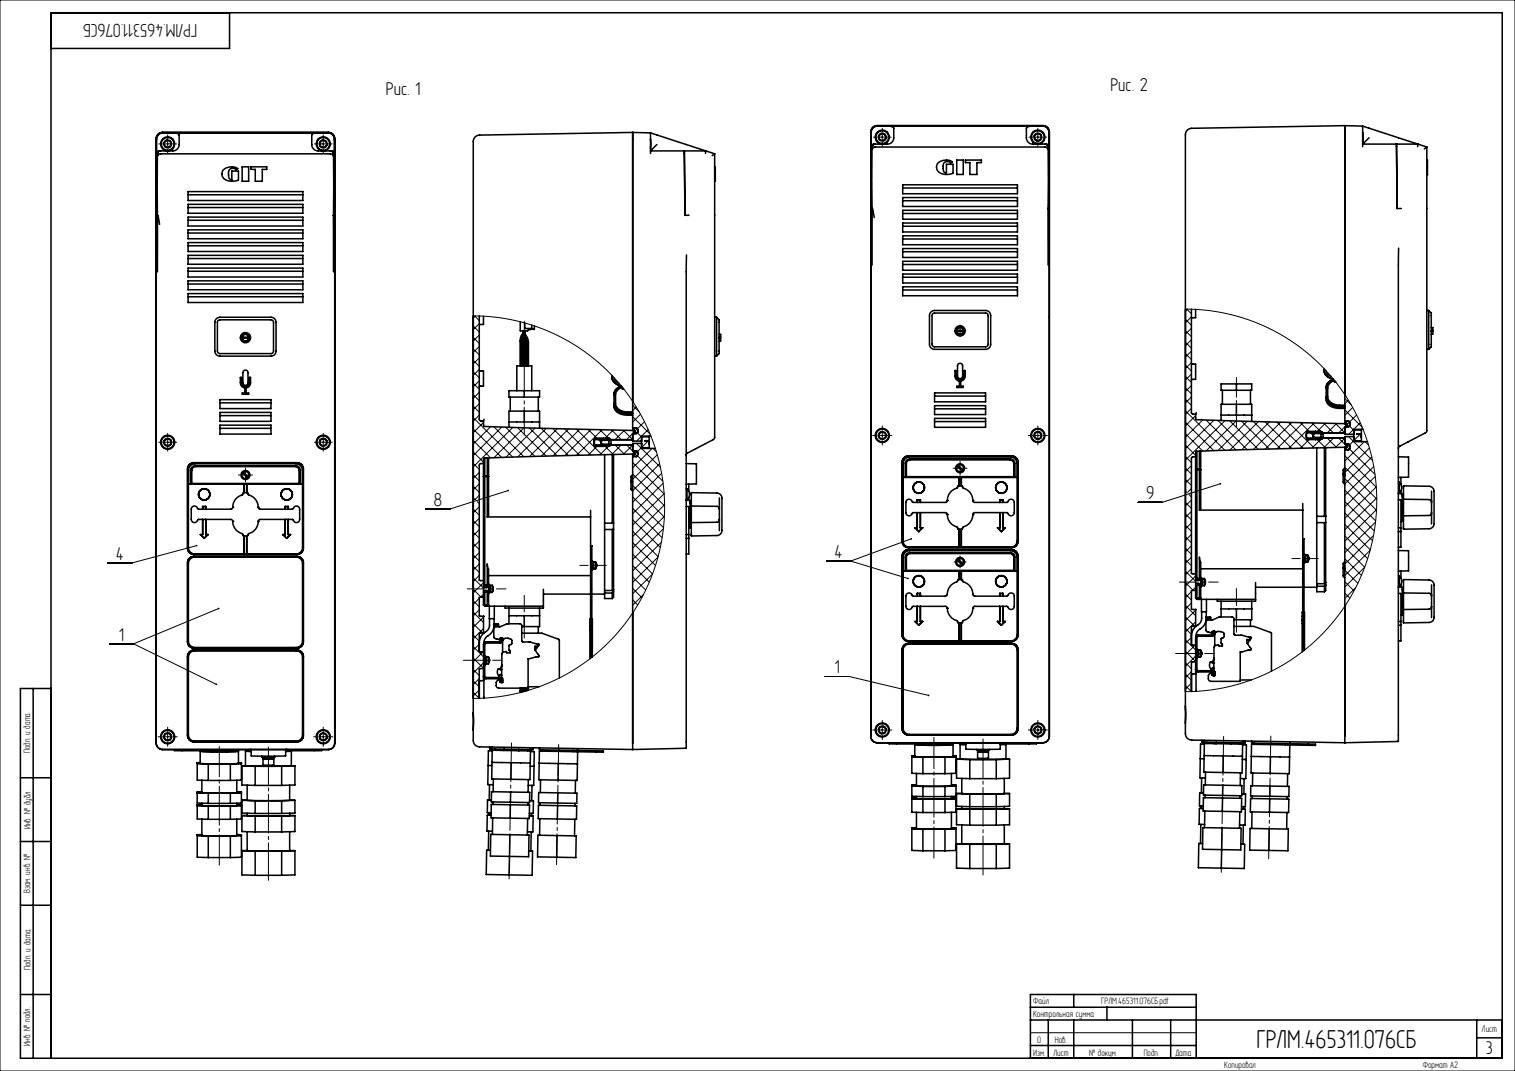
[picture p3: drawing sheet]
<svg xmlns="http://www.w3.org/2000/svg" width="594mm" height="420mm" viewBox="0 0 594 420" stroke-linecap="round" stroke-linejoin="round" font-family="sans-serif">
<defs><g id="words">
<text font-size="11" x="492.6" y="411">ГРЛМ.465311.076СБ</text>
<g font-size="7.8">
<text x="77.4" y="9.5" transform="rotate(-180 77.4 9.5)">ГРЛМ.465311.076СБ</text>
<text x="435.4" y="35.6">Рис. 2</text>
<text x="151.3" y="37.3">Рис. 1</text>
<text x="449.4" y="195.8">9</text>
<text x="170.1" y="198.4">8</text>
<text x="45.4" y="219.6">4</text>
<text x="327.2" y="218.8">4</text>
<text x="46.7" y="251.3">1</text>
<text x="327.3" y="264.1">1</text>
<text x="582.6" y="413.5">3</text>
</g>
<g font-size="3.9">
<text x="11.9" y="295.4" transform="rotate(-90 11.9 295.4)">Подп. и дата</text>
<text x="11.9" y="325.1" transform="rotate(-90 11.9 325.1)">Инв. № дубл.</text>
<text x="11.9" y="350.2" transform="rotate(-90 11.9 350.2)">Взам. инв. №</text>
<text x="11.9" y="380.4" transform="rotate(-90 11.9 380.4)">Подп. и дата</text>
<text x="405.1" y="393.9">Файл</text>
<text x="431.8" y="393.9">ГРЛМ.465311.076СБ.pdf</text>
<text x="405" y="398.9">Контрольная сумма</text>
<text x="581" y="404.9">Лист</text>
<text x="11.9" y="410.1" transform="rotate(-90 11.9 410.1)">Инв. № подл.</text>
<text x="405.1" y="413.9">Изм.</text>
<text x="406.7" y="408.9">0</text>
<text x="413" y="413.9">Лист</text>
<text x="413.6" y="408.9">Нов.</text>
<text x="427" y="413.9">№ докум.</text>
<text x="448.4" y="413.9">Подп.</text>
<text x="460.9" y="413.9">Дата</text>
<text x="480" y="419">Копировал</text>
<text x="557.8" y="418.8">Формат A2</text>
</g>
</g></defs>
<path d="M86 292.8v46.5" fill="none" stroke="#000" stroke-width=".39" stroke-dasharray="15.2 1.3 1.3 1.3" stroke-dashoffset="3.4"/>
<path d="M105.2 293v52.2" fill="none" stroke="#000" stroke-width=".39" stroke-dasharray="15.2 1.3 1.3 1.3" stroke-dashoffset=".5"/>
<g fill="none" stroke="#000" stroke-width=".39" stroke-dasharray="15.2 1.3 1.3 1.3">
<path d="M63.7 56.4h-1.5M65.7 54.4v-1.5M65.7 58.4v1.5M67.7 56.4h1.5M124.7 56.4h-1.5M126.7 54.4v-1.5M126.7 58.4v1.5M128.7 56.4h1.5M343.9 53.8h-1.5M345.9 51.8v-1.5M345.9 55.8v1.5M347.9 53.8h1.5"/>
<path d="M404.9 53.8h-1.5M406.9 51.8v-1.5M406.9 55.8v1.5M408.9 53.8h1.5M374.4 129.8h-.3M376.4 127.8v-.3M376.4 131.8v.2M378.4 129.8h.3M63.7 173.4h-1.5M65.7 171.4v-1.5M65.7 175.4v1.5M67.7 173.4h1.5"/>
<path d="M124.7 173.4h-1.5M126.7 171.4v-1.5M126.7 175.4v1.5M128.7 173.4h1.5M343.9 170.8h-1.7M345.9 168.8v-1.8M345.9 172.8v1.7M347.9 170.8h1.8M404.9 170.8h-1.7M406.9 168.8v-1.8M406.9 172.8v1.7M408.9 170.8h1.8"/>
<path d="M94.2 186.3h-.7M96.2 184.3v-.8M96.2 188.3v.7M98.2 186.3h.8M374.4 183.6h-.7M376.4 181.6v-.7M376.4 185.6v.8M378.4 183.6h.8M376.4 218.4v-.4M374.4 220.4h-.4M376.4 222.4v.3M378.4 220.4h.4"/>
<path d="M63.7 288.9h-1.7M65.7 286.9v-1.7M65.7 290.9v1.8M67.7 288.9h1.8M124.7 288.9h-1.7M126.7 286.9v-1.7M126.7 290.9v1.8M128.7 288.9h1.8M343.9 286.3h-1.7M345.9 284.3v-1.8M345.9 288.3v1.7M347.9 286.3h1.8"/>
<path d="M404.9 286.3h-1.7M406.9 284.3v-1.8M406.9 288.3v1.7M408.9 286.3h1.8"/>
</g>
<path d="M200.6 290.6l-1 54.8" fill="none" stroke="#000" stroke-width=".39" stroke-dasharray="15.2 1.3 1.3 1.3" stroke-dashoffset="-.8"/>
<path d="M219 292l-.8 47.1" fill="none" stroke="#000" stroke-width=".39" stroke-dasharray="15.2 1.3 1.3 1.3" stroke-dashoffset="3.1"/>
<path d="M205.6 170.6v-44.6" fill="none" stroke="#000" stroke-width=".39" stroke-dasharray="15.2 1.3 1.3 1.3" stroke-dashoffset="4.3"/>
<path d="M205.6 233.5v16.7" fill="none" stroke="#000" stroke-width=".39" stroke-dasharray="15.2 1.3 1.3 1.3" stroke-dashoffset="8.8"/>
<path d="M183.2 230.9h15.2M462.4 228.3h15.2M181.7 258.9h15.2M460.9 256.3h15.2" fill="none" stroke="#000" stroke-width=".39" stroke-dasharray="15.2 1.3 1.3 1.3" stroke-dashoffset="7.6"/>
<path d="M516.9 219h-10.4M237.7 221.7h-10.4" fill="none" stroke="#000" stroke-width=".39" stroke-dasharray="15.2 1.3 1.3 1.3" stroke-dashoffset="11.9"/>
<path d="M366.2 289.2v47.3" fill="none" stroke="#000" stroke-width=".39" stroke-dasharray="15.2 1.3 1.3 1.3" stroke-dashoffset="3"/>
<path d="M385.4 289.5v53.9" fill="none" stroke="#000" stroke-width=".39" stroke-dasharray="15.2 1.3 1.3 1.3" stroke-dashoffset="-.3"/>
<path d="M479.8 287.9l-1 55.1" fill="none" stroke="#000" stroke-width=".39" stroke-dasharray="15.2 1.3 1.3 1.3" stroke-dashoffset="-.9"/>
<path d="M498.3 288.7l-.9 48.1" fill="none" stroke="#000" stroke-width=".39" stroke-dasharray="15.2 1.3 1.3 1.3" stroke-dashoffset="2.6"/>
<path d="M484.8 167.3v-19.3" fill="none" stroke="#000" stroke-width=".39" stroke-dasharray="15.2 1.3 1.3 1.3" stroke-dashoffset="7.5"/>
<path d="M484.8 230.8v17.1" fill="none" stroke="#000" stroke-width=".39" stroke-dasharray="15.2 1.3 1.3 1.3" stroke-dashoffset="8.6"/>
<g fill="none" stroke="#000" stroke-width=".39">
<path d="M0 0h594v420h-594zM64.7 56.4h2M65.7 55.4v2M125.7 56.4h2M126.7 55.4v2M344.9 53.8h2M345.9 52.8v2M405.9 53.8h2M406.9 52.8v2M185.6 123.9a75 75 0 0 1 75 75 75 75 0 0 1-75 75M185.6 127.9l2.3 2.3M185.6 132.4l2.3 2.3"/>
<path d="M185.6 136.9l2.3 2.3M186.1 123.9l1.8 1.8M186.4 123.9l-.8 .8M187.9 135.9l-2.3 2.3M187.9 131.4l-2.3 2.3M187.9 126.9l-2.3 2.3M375.4 129.8h2M376.4 128.8v2M464.8 125.2l2.3 2.3M464.8 129.7l2.3 2.3M464.8 134.2l2.3 2.3M464.8 138.7l2.3 2.3"/>
<path d="M464.8 121.2a75 75 0 0 1 75 75 75 75 0 0 1-75 75M465.3 121.2l1.8 1.9M465.6 121.2l-.8 .9M467.1 137.7l-2.3 2.3M467.1 133.2l-2.3 2.3M467.1 128.7l-2.3 2.4M467.1 124.2l-2.3 2.4M185.6 141.3l2.3 2.4M185.6 145.8l2.3 2.4M185.6 150.3l2.3 2.4M185.6 154.8l2.3 2.3M185.6 159.3l2.3 2.3"/>
<path d="M187.9 158.3l-2.3 2.4M187.9 153.8l-2.3 2.4M187.9 149.3l-2.3 2.4M187.9 144.8l-2.3 2.4M187.9 140.4l-2.3 2.3M248.1 158.9l2.5 2.5M249.5 159.6l-1.4 1.4M464.8 143.2l2.3 2.3M464.8 147.7l2.3 2.3M464.8 152.2l2.3 2.3M464.8 156.6l2.3 2.4M467.1 155.7l-2.3 2.3"/>
<path d="M467.1 151.2l-2.3 2.3M467.1 146.7l-2.3 2.3M467.1 142.2l-2.3 2.3M527.3 156.3l2.5 2.5M528.7 157l-1.4 1.4M530.4 159.8l-3.1 3.1M64.7 173.4h2M65.7 172.4v2M125.7 173.4h2M126.7 172.4v2M185.6 163.8l15.4 15.4M185.6 168.3l11.1 11.1"/>
<path d="M185.6 172.8l6.7 6.7M185.6 177.3l4 4M187.9 162.8l-2.3 2.3M189.6 165.6l-4 4M192.4 167.3l-6.8 6.8M193.6 167.4l11.8 11.7M196.7 167.5l-11.1 11.1M198.3 167.5l11.4 11.5M201.1 167.6l-15.5 15.5M202.9 167.7l11.2 11.2M205.4 167.8l-11.7 11.7M207.6 167.8l10.9 10.9"/>
<path d="M209.8 167.9l-11.5 11.4M212.2 167.9l10.7 10.7M214.2 168l-11.2 11.2M216.8 168.1l10.5 10.4M218.5 168.1l-10.9 10.9M221.4 168.2l10.2 10.2M222.9 168.2l-10.7 10.7M226 168.3l10 10M227.3 168.3l-10.5 10.5M230.6 168.4l6.2 6.2M231.7 168.4l-10.3 10.3M234.6 174.4l-4 4.1"/>
<path d="M235.2 168.5l3.9 3.9M236.1 168.5l-10.1 10.1M236.4 172.7l-.8 .8M236.6 174.4l3.8 3.8M239.1 174.4l-3.9 3.9M239.6 174l-.2 .2M239.8 168.6l3.8 3.8M240.5 168.6l-3.8 3.8M241.1 174.4l3.7 3.7M243.6 174.4l-3.8 3.8M244.4 168.7l3.5 3.6M244.8 168.7l-3.6 3.7"/>
<path d="M245.6 174.4l3.5 3.5M247.9 174.6l-3.5 3.5M248.1 172.4l.5 .6M248.1 163.4l6.8 6.9M248.7 173.9l-.6 .6M249 168.8l.1 .1M249.2 167.7l-.8 .8M249.5 173.9l9.4 9.4M249.8 168.2l-4.1 4.2M249.9 177.2l-1.4 1.3M249.9 178.8l10 9.9M249.9 169.8l1.7 1.6"/>
<path d="M250 169.2l-.8 .8M250.1 178.1l-1 .9M251.1 162.4l-3 3.1M252.7 165.4l-2.8 2.7M254.1 168.4l-4.5 4.6M254.6 172.5l-4.6 4.6M255.7 175.9l-7.6 7.6M256 175.9l1.4 1.3M257.7 178.3l-9.6 9.7M344.9 170.8h2M345.9 169.8v2M405.9 170.8h2"/>
<path d="M406.9 169.8v2M464.8 161.1l15.4 15.5M464.8 165.6l11.1 11.1M464.8 170.1l6.8 6.8M464.8 174.6l4 4M464.8 179.1l2.3 2.3M467.1 160.2l-2.3 2.3M468.8 163l-4 4M471.6 164.7l-6.8 6.8M472.9 164.7l11.7 11.8M475.9 164.8l-11.1 11.2M477.5 164.9l11.5 11.4"/>
<path d="M480.3 165l-15.5 15.4M482.2 165l11.1 11.2M484.6 165.1l-11.7 11.7M486.8 165.2l10.9 10.9M489 165.2l-11.4 11.5M491.4 165.3l10.7 10.7M493.4 165.3l-11.2 11.2M496 165.4l10.5 10.5M497.7 165.5l-10.9 10.9M500.6 165.5l10.3 10.3M502.1 165.6l-10.7 10.6M505.2 165.6l10.1 10.1"/>
<path d="M506.5 165.7l-10.5 10.4M509.8 165.7l9.8 9.9M510.9 165.8l-10.2 10.2M513.9 171.8l-4 4M514.4 165.9l3.9 3.9M515.3 165.9l-10 10M515.6 170l-.8 .9M518.4 171.8l-3.9 3.9M518.8 171.4l-.2 .1M519 166l3.8 3.8M519.7 166l-3.8 3.8M520.4 171.8l3.6 3.7"/>
<path d="M522.8 171.8l-3.8 3.8M523.6 166.1l3.5 3.5M524.1 166.1l-3.7 3.7M524.8 171.8l3.5 3.4M527.1 172l-3.5 3.5M527.3 169.7l.6 .6M527.3 178.7l12.3 12.4M527.3 160.7l6.8 6.9M527.9 171.2l-.6 .6M528.2 166.2h.1M528.3 175.3l-.1 .1M528.4 165.1l-.7 .7"/>
<path d="M528.8 171.2l9.4 9.4M529 165.6l-4.1 4.2M529.1 174.5l-1.4 1.4M529.1 176.1l10 10M529.2 167.1l1.6 1.6M529.2 166.5l-.8 .9M529.3 175.5l-1 .9M531.9 162.7l-2.7 2.8M533.3 165.8l-4.5 4.5M533.8 169.8l-4.6 4.6M534.9 173.2l-7.6 7.6M535.2 173.2l1.4 1.4"/>
<path d="M536.9 175.7l-9.6 9.6M537.8 179.2l-10.5 10.6M95.2 186.3h2M96.2 185.3v2M185.6 181.8l2.3 2.3M185.6 186.2l2.3 2.4M185.6 190.7l2.3 2.4M185.6 195.2l.7 .7M185.6 199.7l2.3 2.3M187.1 196.7l.8 .9M187.9 198.7l-2.3 2.4M187.9 194.2l-1.7 1.8"/>
<path d="M187.9 189.8l-2.3 2.3M187.9 185.3l-2.3 2.3M199.2 192.4l-22.8 7.2h-9.4M248.1 181.4l12.3 12.3M248.1 185.9l12.5 12.5M248.1 190.4l12.4 12.4M248.1 199.3l11.5 11.6M248.1 194.8l12.1 12.1M258.6 181.9l-10.5 10.6M259.4 185.6l-11.3 11.4M260 189.5l-11.9 12M260.4 193.6l-12.3 12.3"/>
<path d="M260.6 197.9l-12.5 12.5M375.4 183.6h2M376.4 182.6v2M464.8 183.6l2.3 2.3M464.8 188.1l2.3 2.3M464.8 192.6l.6 .5M464.8 197.1l2.3 2.3M466.2 193.9l.9 1M467.1 196.1l-2.3 2.3M467.1 191.6l-1.4 1.4M467.1 187.1l-2.3 2.3M467.1 182.6l-2.3 2.3"/>
<path d="M478.5 189.7l-22.8 7.3h-9.4M527.3 183.2l12.5 12.5M527.3 192.2l12.1 12.1M527.3 196.7l11.5 11.5M527.3 187.7l12.4 12.4M538.6 183l-11.3 11.3M539.2 186.8l-11.9 12M539.6 190.9l-12.3 12.4M539.7 199.8l-12.4 12.5M539.8 195.2l-12.5 12.6M77.1 214l-25.4 6.8h-9.4M185.6 204.2l2.3 2.3"/>
<path d="M185.6 208.7l2.3 2.3M185.6 213.2l2.3 2.3M185.6 217.7l2.3 2.3M187.9 216.7l-2.3 2.3M187.9 212.2l-2.3 2.3M187.9 207.7l-2.3 2.3M187.9 203.2l-2.3 2.4M232.1 217.5l-.5 .5M248.1 212.8l8.9 9M248.1 217.3l7.8 7.8-7.8 7.8M248.1 208.3l9.9 10M248.1 203.8l10.8 10.9"/>
<path d="M258 218.5l-9.9 9.9M259.3 212.6l-11.2 11.3M260.1 207.4l-12 12M260.5 202.5l-12.4 12.4M357.3 211.3l-23.7 8.7M376.4 219.4v2M464.8 201.5l2.3 2.4M464.8 206l2.3 2.4M464.8 210.5l2.3 2.4M464.8 215l2.3 2.4M464.8 219.5l2.3 2.3M467.1 218.5l-2.3 2.4"/>
<path d="M467.1 214l-2.3 2.4M467.1 209.5l-2.3 2.4M467.1 205.1l-2.3 2.3M467.1 200.6l-2.3 2.3M511.3 214.8l-.5 .5M511.3 219.3l-.5 .5M527.3 205.7l9.9 9.9M527.3 219.1l6.5 6.5M527.3 214.6l7.8 7.8-7.8 7.8M527.3 210.1l8.9 9M527.3 201.2l10.8 10.8M537.2 215.8l-9.9 9.9"/>
<path d="M538.5 210l-11.2 11.2M539.3 204.7l-12 12.1M85.7 238.6l-33.3 13.9M185.6 222.2l2.3 2.3M185.6 226.7l4 3.9M185.6 231.1l3 3.1M185.6 235.6l2.3 2.4M187.9 239.1l-2.3 2.4M187.9 234.7l-2.3 2.3M187.9 225.7l-2.3 2.3M187.9 221.2l-2.3 2.3M189.6 233l-1.2 1.2"/>
<path d="M189.6 228.5l-4 4M232.1 221.9l-.5 .5M232.1 235.4l-.5 .5M232.1 230.9l-.5 .5M248.1 239.7l.2 .3M248.1 235.3l1.9 1.9M248.1 230.8l3.6 3.6M248.1 226.3l5.1 5.1M248.1 221.8l6.5 6.5M252.3 233.1l-4.2 4.3M324.1 220h9.5M333.6 220l22.4 6.9"/>
<path d="M375.4 220.4h2M464.8 224l4 4M464.8 228.5l3 3M464.8 233l2.3 2.3M464.8 237.5l4 4M467.1 236.5l-2.3 2.3M467.1 232l-2.3 2.3M467.1 223l-2.3 2.3M468.8 239.3l-4 4M468.8 230.3l-1.2 1.2M468.8 225.8l-4 4M511.3 232.8l-.5 .5"/>
<path d="M511.3 228.3l-.5 .5M527.3 237.1l.2 .2M527.3 232.6l2 2M527.3 228.1l3.6 3.6M527.3 223.6l5.1 5.1M531.5 230.4l-4.2 4.3M42.9 252.5h9.5M52.4 252.5l32.4 15.9M185.6 240.1l4 4M185.6 244.6l3.5 3.6M185.6 249.1l2.3 2.3M185.6 253.6l4 4"/>
<path d="M185.6 258.1l4 4M187.9 252.6l-2.3 2.3M189.3 255.7l-3.7 3.7M189.6 259.9l-4 4M189.6 246.5l-4 4M189.6 242l-4 4M232.1 248.9l-.5 .5M232.1 244.4l-.5 .5M464.8 242l3.6 3.5M464.8 246.4l2.3 2.4M464.8 250.9l4 4M464.8 255.4l4 4"/>
<path d="M464.8 259.9l2.3 2.4M467.1 250l-2.3 2.3M468.5 253l-3.7 3.8M468.8 257.3l-4 4M468.8 243.8l-4 4M511.3 246.2l-.5 .5M511.3 241.7l-.5 .5M185.6 262.6l2.3 2.3M185.6 267.1l2.3 2.3M185.6 271.6l2.3 2.3M187.9 270.6l-2.3 2.3M187.9 266.1l-2.3 2.3"/>
<path d="M323.5 265.3h9.5l31.1 7.4M464.8 264.4l2.3 2.3M464.8 268.9l2.3 2.3M467.1 267.9l-2.3 2.3M467.1 263.4l-2.3 2.4M64.7 288.9h2M65.7 287.9v2M125.7 288.9h2M126.7 287.9v2M344.9 286.3h2M345.9 285.3v2M405.9 286.3h2"/>
<path d="M406.9 285.3v2M404 405h65"/>
</g>
<g fill="none" stroke="#000" stroke-width=".6">
<path d="M90 5v14h-70M62 52.7l1.7-.8h65a2.5 2.5 0 0 1 2.5 2.5v237a2.5 2.5 0 0 1-2.5 2.5h-65a2.5 2.5 0 0 1-2.5-2.5v-237zM62.7 59.2l-.8 .3-.2 .7v24.2M62.7 59.2h.2M62.7 59.2a1.06 1.06 0 0 0-1.3 1v-5.6a2.5 2.5 0 0 1 2.5-2.5h64.7a2.5 2.5 0 0 1 2.5 2.5v5.6l-.3-.7-.7-.3M62.9 59.2l-.6 .2-.4 .8M67.7 52.1h.5a2.14 2.14 0 0 1 2 .8v4l-.8 1.6-1.4 .7h-5.1M124.7 52.1a2.59 2.59 0 0 0-2.5 .8l.1 4 .8 1.6 1.4 .7h5.1M129.6 59.2a1.04 1.04 0 0 1 1.2 1v24.2M129.6 59.2l.6 .2 .4 .8M131.2 54.4v72.5M248.1 51.9v115.9"/>
<path d="M248.1 51.9l-60.1 1.1a2.5 2.5 0 0 0-2.4 2.5v224.1M248.1 51.9l7 .2M255.1 52.1v8.1M255.1 54.5v3.8M255.1 52.1l21.6 7.1M257.6 56.7l-2.5 2.5h13.2M268.3 59.2v1M268.3 59.2h8.4M276.7 59.2l-.1 1M276.7 59.2l3.5 1.1M342.2 50l1.7-.7h65a2.5 2.5 0 0 1 2.5 2.5v237a2.5 2.5 0 0 1-2.5 2.5h-65a2.5 2.5 0 0 1-2.5-2.5v-237zM342.2 58.4l.2-.5 .8-.2h66.5l.7 .2 .3 .5"/>
<path d="M342.9 56.5l-.8 .4-.2 .6v24.3M342.9 56.5h.2M342.9 56.5a1.06 1.06 0 0 0-1.3 1v-5.5a2.5 2.5 0 0 1 2.5-2.5h64.7a2.5 2.5 0 0 1 2.5 2.5v5.5l-.3-.7-.7-.3M343.1 56.5l-.6 .2-.4 .8M347.9 49.5h.5a2.14 2.14 0 0 1 2 .8v4l-.8 1.6-1.4 .6h-5.1M404.9 49.5a2.59 2.59 0 0 0-2.5 .8v4l.9 1.6 1.4 .6h5.1M409.7 56.5a1.04 1.04 0 0 1 1.3 1l-.1 24.3M409.8 56.5l.6 .2 .3 .8M411.4 51.8v72.5M527.3 49.3v115.8M527.3 49.3l-60.1 1a2.5 2.5 0 0 0-2.4 2.5v224.1M527.3 49.3l7 .2"/>
<path d="M534.3 49.5v8M534.3 51.9v3.8M534.3 49.5l21.6 7M536.8 54l-2.5 2.5h13.2M547.5 56.5v1M547.5 56.5h.1M547.5 56.5h8.4M547.5 57.5l.3 24.3M555.9 56.5l-.1 1M555.9 56.5l3.5 1.2M559.4 57.7l-1 .7M559.4 57.7v111.3l-.5 .7-10.2 5.4-.4 .8"/>
<path d="M62 61l.2-.4 .8-.3h66.5l.8 .3 .2 .4M73.7 75.1h45v3.5h-45zM73.7 76.4h45M87.9 66.3a4.9 4.9 0 0 1 5.3-.2l-.7 .4a1.65 1.65 0 0 0-2-.4 1.65 1.65 0 0 0-.9 1.8l.2 1.9 .4 .5 .7 .2v-3.4h2.6v3.5a5.5 5.5 0 0 1-6.1-1 2.52 2.52 0 0 1 .5-3.3zM94.9 65.4h2.6v5.7h-2.6zM98.3 65.4h6.3v1h-1.8v4.7h-2.7v-4.7h-1.8zM268.3 60.2l.3 24.2M280.2 60.3l-1 .7M280.2 60.3v111.3l-.5 .8-10.2 5.3-.4 .8M280.2 65.4h.3v5.7M280.2 71.1h.3M353.9 72.5h45v3.5h-45z"/>
<path d="M353.9 77.5h45v3.5h-45zM353.9 73.7h45M353.9 78.7h45M368.1 63.7a4.9 4.9 0 0 1 5.3-.2l-.8 .4a1.65 1.65 0 0 0-1.9-.4 1.65 1.65 0 0 0-.9 1.7l.2 1.9 .3 .5 .8 .2v-3.4h2.6v3.5a5.5 5.5 0 0 1-6.1-1 2.52 2.52 0 0 1 .5-3.2zM375.1 62.8h2.6v5.6h-2.6zM378.5 62.8h6.3v1h-1.8v4.6h-2.7v-4.6h-1.8zM559.4 62.8h.3v5.6h-.3M61.8 84.4h.1M61.8 84.4l-.1 22.2M62 84.5l.6 3.5M73.7 80.1h45v3.5h-45zM73.7 85.1h45v3.5h-45z"/>
<path d="M73.7 90.1h45v3.5h-45zM73.7 95.1h45v3.5h-45zM73.7 81.4h45M73.7 86.4h45M73.7 91.4h45M73.7 96.4h45M130.7 84.4v22.2M130.8 84.4h-.1M268.6 84.4h1.4M269.2 100l-.1 193.2-21 .7M270 84.4h.1M341.9 81.8h.1"/>
<path d="M341.9 81.8v22.1M342.2 81.9l.6 3.4M353.9 82.5h45v3.5h-45zM353.9 87.5h45v3.5h-45zM353.9 92.5h45v3.5h-45zM353.9 97.5h45v3.5h-45zM353.9 83.7h45M353.9 88.7h45M353.9 93.7h45M353.9 98.7h45M410.9 81.8v22.1M410.9 81.8h.1"/>
<path d="M547.8 81.8h1.4M548.4 97.3l-.1 193.3-21 .7M549.2 81.8h.1M73.7 115.1h45v3.5h-45zM73.7 100.1h45v3.5h-45zM73.7 105.1h45v3.5h-45zM73.7 110.1h45v3.5h-45zM73.7 101.4h45M73.7 106.4h45M73.7 111.4h45M73.7 116.4h45M353.9 112.5h45v3.5h-45z"/>
<path d="M353.9 102.5h45v3.5h-45zM353.9 107.5h45v3.5h-45zM353.9 103.7h45M353.9 108.7h45M353.9 113.7h45M84.8 125l1.4-.6h20a2 2 0 0 1 2 2v11.3a2 2 0 0 1-2 2h-20a2 2 0 0 1-2-2v-11.3zM85.5 125.7l.7-.3 20.6 .2 .4 .8-.1 11.8-.9 .5-20.5-.2-.5-.8v-11.3zM95 132.2a1.29 1.29 0 0 1 1.2-1.1 1.29 1.29 0 0 1 1.3 1.1M95 132.2v.4M95 132.6a1.29 1.29 0 0 0 1.2 1.1 1.29 1.29 0 0 0 1.3-1.1M95 132.2h2.5M95 132.6h2.5"/>
<path d="M97.5 132.2h.1M97.5 132.6h.1M97.6 132.2v.4M187.9 123.9l.1 40.8a1.25 1.25 0 0 0 1.6 .4l.2 2.1 59.3 1.6-.1 1.1-.9 .1v3h3.5M189.6 124v3.2l-1.7 .2M204 126.2v3.5h2.8l.3-.3 2.1-.4 .3 .2v-1.4M204.3 139.5h.5M204.8 132l-.4 1.5M205.3 132.1l-.5 2.7v8.7M205.3 139.5h.5M205.7 129.7l.2 1.6 .7 1.5 .1 1.3 .1 9.4M205.7 130l.4 1.4a4.7 4.7 0 0 1 1.1 3.1v9"/>
<path d="M205.8 132.3v11.2M205.8 126.7l.1 2.1h2.5l.1-1.3M205.8 130.3v.2M206.3 139.5h.5M280.2 124.4h.8M280.2 139.7h.8M281 124.4v15.3M281 124.4l1 1v13.3l-1 1M282 131.1h.6v1.1h-.6M282 132.6h.6v1.1l-.6 .1M365 122.3l1.4-.5h20a2 2 0 0 1 2 2v11.2a2 2 0 0 1-2 2h-20a2 2 0 0 1-2-2v-11.2zM365.7 123l.7-.2 20.6 .1 .4 .9-.1 11.8-.9 .4-20.5-.2-.5-.8v-11.2z"/>
<path d="M375.1 129.6h.1M375.1 129.6v.4M375.1 130h.1M375.2 129.6a1.29 1.29 0 0 1 1.2-1.1 1.29 1.29 0 0 1 1.3 1.1M375.2 130a1.29 1.29 0 0 0 1.2 1 1.29 1.29 0 0 0 1.3-1M375.2 129.6h2.5M375.2 130h2.5M377.7 129.6v.4M467.1 121.3l.1 40.7a1.25 1.25 0 0 0 1.6 .5M468.8 121.3v3.3l-1.7 .1M559.4 121.8h.8M559.4 137h.8"/>
<path d="M560.2 121.8l1 1v13.2l-1 1M560.2 121.8v15.2M561.2 128.4l.6 .1v1.1h-.6M561.2 130h.6v1l-.6 .1M86.2 156.7h20v3.5h-20zM86.2 158h20M94.3 148l.4 .1v2a1.5 1.5 0 0 0 1.5 1.5 1.5 1.5 0 0 0 1.5-1.5v-2l.3-.2 .2 .2v2a2 2 0 0 1-1.7 2v2h1v.5h-2.5v-.5h1v-2a2 2 0 0 1-1.8-2zM95.4 145.5a1 1 0 0 1 1.1-.3 1 1 0 0 1 .7 .9v4a1 1 0 0 1-1 1 1 1 0 0 1-1-1zM187.9 145.3l1.7 .1v6l-1.7 .2M199.6 153.2h12v2.5h-12zM200.1 155.7v5.5M202.6 153.2v-9.7h5.9v9.7"/>
<path d="M203.9 143.5l.1-10.4 1.2-3.4-.8 4.4-.1 9.4M205.3 143.5l-.1-13.8 .2 1.6 .8 2.5 .1 9.7M205.6 153.2v2.5M211.1 155.7v5.5M239.9 147.2a3.9 3.9 0 0 0 3.7 4.2 3.9 3.9 0 0 0-2.8 3.4M239.9 147.7a4 4 0 0 0 3.6 3.6M240.6 148a3.1 3.1 0 0 0 2 2.3M240.8 158.3a4.8 4.8 0 0 0 5.3 3.8h2M243.2 151.6a3.3 3.3 0 0 0-2.4 2.7v5.3a4.2 4.2 0 0 0 4.3 3.2h3M243.4 152.1l.7-.2v.5M244 151.9a3.4 3.4 0 0 0-2.6 2.9v3.5a4.2 4.2 0 0 0 4.7 3.2h2M244.1 152.4l.4 .1"/>
<path d="M244.1 152.4h.3M248.3 157.8h.1M366.4 154.1h20v3.5h-20zM366.4 159.1h20v3.5h-20zM366.4 155.3h20M374.5 145.3l.4 .2v2a1.5 1.5 0 0 0 1.5 1.5 1.5 1.5 0 0 0 1.5-1.5v-2l.3-.3 .2 .3v2a2 2 0 0 1-1.7 2v2h1v.5h-2.5v-.5h1v-2a2 2 0 0 1-1.8-2zM375.6 142.9a1 1 0 0 1 1.1-.4 1 1 0 0 1 .7 1v4a1 1 0 0 1-1 1 1 1 0 0 1-1-1zM467.1 142.6l1.7 .2v6l-1.7 .1M478.8 150.5h12v2.5h-12zM479.3 153v5.5M484.8 150.5v2.5M484.8 158.5v4.3"/>
<path d="M490.3 153v5.5M519.1 144.5a3.9 3.9 0 0 0 3.7 4.2M519.1 145.1a4 4 0 0 0 3.6 3.5M519.8 145.3a3.1 3.1 0 0 0 2.1 2.3M520 155.6a4.8 4.8 0 0 0 5.3 3.9h2M520.8 157.7a5 5 0 0 0 4.5 1.9h2M522.4 148.9a3.3 3.3 0 0 0-2.4 2.7v5.3a4.2 4.2 0 0 0 4.4 3.2l2.9 .1M522.6 149.5l.6-.2 .1 .5M522.8 148.7a3.9 3.9 0 0 0-2.8 3.5M523.2 149.2a3.4 3.4 0 0 0-2.6 3v3.4a4.2 4.2 0 0 0 4.7 3.3h2M523.3 149.8l.5 .1M523.3 149.8h.4"/>
<path d="M527.5 155.1v.1M86.2 161.7h20v3.5h-20zM86.2 166.7h20v3.5h-20zM86.2 163h20M86.2 168h20M189.8 164.4l-.2 .7M190.1 179.6v50.4M191.1 179.6v23.1M191.6 179.6v22.4l-.5 .7M199.6 167.6v-6.4h12v6.7M199.6 165.5h12M205.6 161.2v4.3"/>
<path d="M233.3 171.8h.1M233.3 175h.1M233.3 171.8l-.2 .4v2.5l.2 .3M233.3 171.8h3.4M233.3 175h3.4M236.7 175h.1M236.7 171.8h.1M236.7 171.8h.9M236.7 175h.9M237.1 178.3v26.9M237.6 175h.1M237.6 171.8h.1"/>
<path d="M237.6 171.8h1M237.6 175h1M238.6 171.8l.5 .1v.5a1.65 1.65 0 0 0 0 2v.6h-.5M238.6 175h.1M238.6 171.8h.1M239.6 172.7h-4v1.5h4M239.6 172.4v2M240.1 178.2v27M240.6 178.2v26.9M241.6 160.3a5 5 0 0 0 4.5 1.9h2M247.8 174.4l.3 .4M247.8 172.4h.1"/>
<path d="M248.1 179.1v114.8M248.1 176.8l1.6 .1 .4 .5-.4 1.6-1.6 .1M248.1 167.8h1.6l.4 .7-.3 1.5h-1.7M248.1 167.8v.9M248.1 178.2v.9M248.1 168.7v.1M248.1 178.1v.1M248.1 172.4h-15l-.3 .9 .3 1.1h15M248.1 176.9l.9 .1 .1 1-59.4 1.7-.1 57.5M248.1 168.7h.3M248.1 172l-.3 .4M248.4 178.2h-.3"/>
<path d="M250.1 168.7l-.1-.2a.82 .82 0 0 0-1-.7 .82 .82 0 0 0-.6 .9 .9 .9 0 0 0 .5 1.3 .9 .9 0 0 0 1.2-.7M250.1 177.6a.89 .89 0 0 0-1.2-.7 .89 .89 0 0 0-.6 1.2 .83 .83 0 0 0 .7 .9 .83 .83 0 0 0 1-.6l.1-.3M251.6 175.6h3M251.6 171.3h3M251.6 173.9h-3.5v3M254.5 172.8v.1M254.5 172.9l.1 1.3M254.5 172.8h-1.6l1.6 .1M254.6 175.6v.3M254.6 171v.3M254.6 172.9v1.3M254.6 171.3l-.1 1.5"/>
<path d="M254.6 174.2v1.4M255.2 171h-3.6v4.9h5.4M354.4 179.5l1.8-.7h40.5a2.5 2.5 0 0 1 2.5 2.5v31a2.5 2.5 0 0 1-2.5 2.5h-40.5a2.5 2.5 0 0 1-2.5-2.5v-31zM356.2 178.9a2.4 2.4 0 0 0-2.4 2.4M366.4 164.1h20v3.5h-20zM366.4 160.3h20M366.4 165.3h20M468.8 179.1v45.9M468.8 162.5l.2 2.1 59.3 1.6-.1 1-.9 .1v3h3.5M469 161.8l-.2 .7M469.3 177v50.3M470.3 176.9v23.1"/>
<path d="M470.8 176.9v22.5l-.5 .6M478.8 162.8h12M478.8 164.9v-6.4h12v6.8M512.5 169.1v.1M512.5 172.4h.1M512.5 172.4h3.4M512.5 169.2l-.2 .3v2.6l.2 .3M512.5 169.2h3.4M515.9 172.4h.1M515.9 169.1v.1M515.9 169.2h.9M515.9 172.4h.9"/>
<path d="M516.3 175.6v26.9M516.8 172.4h.1M516.8 169.1v.1M516.8 172.4h1M516.8 169.2h1M517.8 169.2l.5 .1v.5a1.65 1.65 0 0 0 0 2v.5l-.5 .1M517.8 172.4h.1M517.8 169.1v.1M518.8 171.8h8.5M518.8 170h-4v1.5h4M518.8 169.8v2M519.3 175.6v26.9"/>
<path d="M519.8 175.5v26.9M527 169.7v.1M527.3 176.4v114.9M527.3 174.2h1.6l.4 .6-.3 1.5-1.7 .1M527.3 165.1l1.6 .1 .4 .7-.3 1.4-1.7 .1M527.3 175.5v.9M527.3 165.1v.9M527.3 166v.1M527.3 175.4v.1M527.3 169.8h-15l-.2 .9 .2 1.1h14.7l.3 .4M527.3 174.2l.9 .1 .1 1.1-59.3 1.6-.2 2.1a1.25 1.25 0 0 0-1.6 .4l-.1 45.4 1.7 .1v6.5l-1.7 .2v7.2l1.7 .1M527.3 166h.3"/>
<path d="M527.3 169.4l-.3 .4M527.6 175.5h-.3M529.3 166.1l-.1-.3a.82 .82 0 0 0-.9-.6 .82 .82 0 0 0-.7 .9 .9 .9 0 0 0 .5 1.2 .9 .9 0 0 0 1.2-.7M529.3 174.9a.89 .89 0 0 0-1.1-.7 .89 .89 0 0 0-.6 1.2 .83 .83 0 0 0 .6 1 .83 .83 0 0 0 1-.7l.1-.2M530.8 172.9h3M530.8 168.6h3M530.8 171.2h-3.5v3M532.1 170.1v.1M533.7 170.1v.1M533.7 170.2l.1 1.4M533.7 170.1l-1.6 .1M533.8 172.9v.3"/>
<path d="M533.8 168.3v.3M533.8 170.2v1.4M533.8 168.6l-.1 1.5M533.8 171.6v1.3M534.4 168.3h-3.6v4.9h5.4M548.3 179.2h4v7.9l-4 .1M73.9 189.9v24.9a2.5 2.5 0 0 0 2.5 2.5h39.7a2.5 2.5 0 0 0 2.5-2.5v-24.9M73.9 189.9h44.7M73.9 189.8v-5.4a2.5 2.5 0 0 1 2.5-2.5h39.6a2.5 2.5 0 0 1 2.5 2.5v5.4M73.9 189.8h.8M73.9 189.8v.1M74.2 182.2l1.8-.8h40.5a2.5 2.5 0 0 1 2.5 2.5v31a2.5 2.5 0 0 1-2.5 2.5h-40.5a2.5 2.5 0 0 1-2.5-2.5v-31z"/>
<path d="M74.7 189.8v-5.4a1.7 1.7 0 0 1 1.7-1.7h39.6a1.7 1.7 0 0 1 1.7 1.7v5.4M75 189.8v-5.3a1.75 1.75 0 0 1 1.7-1.7h39a1.75 1.75 0 0 1 1.8 1.7v5.3M75 189.8h42.5M75.2 189.6v-5.1a1.55 1.55 0 0 1 1.5-1.5h39a1.55 1.55 0 0 1 1.6 1.5v5.1M75.2 189.6h42.1M75.2 189.6l-.2 .2M79.4 198.6l.1 .1M79.4 198.6h1.3M79.4 198.6v1.1M79.5 198.7v1M80.7 198.6l-1.2 .1M80.7 198.6v1.1"/>
<path d="M91.2 198.9l-.2 .6-.5 .2-12.9-.1a1.33 1.33 0 0 0-1.3-1.2 1.33 1.33 0 0 0-1.3 1.3v4a1.31 1.31 0 0 0 1.2 1.2 1.31 1.31 0 0 0 1.4-1.1l12.9-.1 .5 .2 .2 .5M91.2 198.9a6 6 0 0 1 4.1-5.1l.1-.6h1.5l.4 .7a5.4 5.4 0 0 1 3.9 5M91.2 198.9h.1M95.1 185.5a1.38 1.38 0 0 0 .2 1.8 1.38 1.38 0 0 0 1.7 .1M95.1 185.5l1.9 1.9M95.4 185.2a1.38 1.38 0 0 1 1.8 .1 1.38 1.38 0 0 1 .2 1.8M95.4 185.2l-.3 .3M95.4 185.2l2 1.9M95.8 189.9h-.1M95.8 189.9v3.3M96.7 189.9h.1M96.7 189.9v3.3"/>
<path d="M97.4 187.1l-.4 .3M101.2 198.9l.3 .6 .5 .2 12.9-.1a1.31 1.31 0 0 1 1.3-1.2 1.31 1.31 0 0 1 1.3 1.3v4a1.33 1.33 0 0 1-1.3 1.2 1.33 1.33 0 0 1-1.4-1.1l-12.8-.1-.5 .2-.3 .5M101.2 198.9h.1M111.8 198.6h1.2M111.8 198.6v.1M111.8 198.6v1.1M111.8 198.7v1M113 198.6l-1.2 .1M113 198.6v1.1M116.5 181.5a2.4 2.4 0 0 1 2.4 2.4M117.3 189.6l.2 .2M117.7 189.8h.8"/>
<path d="M118.5 189.8l.1 .1M118.9 183.9a2.35 2.35 0 0 0-2.4-2.3h-40.5a2.35 2.35 0 0 0-2.4 2.3v31.1a2.38 2.38 0 0 0 2.4 2.3M118.9 183.9v31.1M189.6 186.9l.5-.3 1.5 .3zM189.6 181.8a1.25 1.25 0 0 0-1.6 .4l-.1 45.3 1.7 .2M247.4 188.6l.7 .7M248.1 186.7v2.2M248.1 186.3l-.7 .7v4.7l.7 .7M269.1 181.8l4 .1v7.9l-4 .1M269.1 191.7h.3M269.1 196h.3M269.1 198.6l1 .1v18.5l-1 .1"/>
<path d="M269.1 196.2h1M269.4 191.7a2.89 2.89 0 0 1 0 4.3M269.4 191.7v4.3M270.1 196.2h.5v10.9l-.5 .1M270.1 189.9v2.8M270.1 195.1v1.1M271.1 198.4l10 .2 .7 .3 .3 .7M271.1 198.4v6.5M271.1 196.9l-.5 .3M271.1 198.4v-5.2l10 .2a2 2 0 0 1 2 2v12.6a2 2 0 0 1-2 2l-10 .2v-5.3M282.1 199.6v4.2M282.1 195.3v4.3"/>
<path d="M353.8 181.2a2.35 2.35 0 0 1 2.3-2.3h40.6a2.35 2.35 0 0 1 2.3 2.3v31.1a2.38 2.38 0 0 1-2.4 2.4M353.8 181.2v31.1M354.1 187.2v24.9a2.5 2.5 0 0 0 2.5 2.5h39.7a2.5 2.5 0 0 0 2.5-2.5v-24.9M354.1 187.2h44.7M354.1 187.1v-5.4a2.5 2.5 0 0 1 2.5-2.5h39.6a2.5 2.5 0 0 1 2.5 2.5v5.4M354.1 187.1h.8M354.1 187.1v.1M354.9 187.2v-5.5a1.7 1.7 0 0 1 1.7-1.7h39.6a1.7 1.7 0 0 1 1.7 1.7v5.5M355.2 187.1v-5.2a1.75 1.75 0 0 1 1.7-1.8h39a1.75 1.75 0 0 1 1.8 1.8v5.2M355.2 187.1h42.5M355.4 186.9v-5a1.55 1.55 0 0 1 1.5-1.6h39a1.55 1.55 0 0 1 1.6 1.6v5M355.4 186.9h42.1"/>
<path d="M355.4 186.9l-.2 .2M359.6 196h1.2M359.6 196v1M359.6 196h1.3M360.8 196v1M360.9 196v1M360.9 196h-.1M371.4 196.3l-.2 .5-.5 .2-12.9-.1a1.33 1.33 0 0 0-1.3-1.1 1.33 1.33 0 0 0-1.3 1.2v4a1.31 1.31 0 0 0 1.2 1.3 1.31 1.31 0 0 0 1.4-1.2l12.9-.1 .5 .2 .2 .6M371.4 196.3a6 6 0 0 1 4-5.1l.2-.7h1.5l.4 .8a5.4 5.4 0 0 1 3.9 5M371.4 196.3h.1M375.3 182.8a1.38 1.38 0 0 0 .2 1.8 1.38 1.38 0 0 0 1.7 .1M375.3 182.8l1.9 1.9"/>
<path d="M375.6 182.5a1.38 1.38 0 0 1 1.8 .1 1.38 1.38 0 0 1 .1 1.8M375.6 182.5l-.3 .3M375.6 182.5l1.9 1.9M376 187.2v3.3M376 187.2h-.1M376.9 187.2v3.3M376.9 187.2h.1M377.5 184.4l-.3 .3M381.4 196.3l.2 .5 .6 .2 12.9-.1a1.31 1.31 0 0 1 1.3-1.1 1.31 1.31 0 0 1 1.3 1.2v4a1.33 1.33 0 0 1-1.3 1.3 1.33 1.33 0 0 1-1.4-1.2l-12.8-.1-.6 .2-.2 .6M381.4 196.3h.1M392 196h1.2M392 196v1"/>
<path d="M393.2 196v1M393.2 196h.1M397.5 186.9l.2 .2M397.9 187.1h.8M398.7 187.1l.1 .1M468.8 184.2l.5-.3 1.5 .3zM510.8 197.5v2.5M526.6 185.9l.7 .7M527.3 184.1v2.1M527.3 183.6l-.7 .8v4.7l.7 .7M548.3 189.1h.3M548.3 193.4h.3"/>
<path d="M548.3 196h1v18.6h-1M548.3 193.6h1M548.6 189.1a2.89 2.89 0 0 1 0 4.3M548.6 189.1v4.3M549.3 193.6h.5v10.9h-.5M549.3 187.2v2.8M549.3 192.4v1.2M550.3 195.8l10 .1 .7 .3 .3 .7M550.3 195.8v6.5M550.3 194.2l-.5 .4M550.3 195.8v-5.3l10 .2a2 2 0 0 1 2 2v12.7a2 2 0 0 1-2 2l-10 .1v-5.2M561.3 196.9v4.2"/>
<path d="M561.3 192.6v4.3M74.2 218.9l1.8-.7h40.5a2.5 2.5 0 0 1 2.5 2.5v31a2.5 2.5 0 0 1-2.5 2.5h-40.5a2.5 2.5 0 0 1-2.5-2.5v-31zM74.6 219.2l1.8-.7h39.7a2.5 2.5 0 0 1 2.5 2.5v30.4a2.5 2.5 0 0 1-2.5 2.5h-39.7a2.5 2.5 0 0 1-2.5-2.5v-30.4zM75.9 217.3h40.7M79.4 203.7v5.9M79.5 203.7v5.9h-.9l1.5 1.5M80.1 211.1h.1M80.7 209.6v.1M80.7 203.7v6M81.6 209.6l-.9 .1M81.6 209.6l-1.5 1.5M81.6 209.6l-.1 .1"/>
<path d="M91.2 204.4a5.7 5.7 0 0 0 4.1 5.2l.1 .6h1.6l.4-.9a5.1 5.1 0 0 0 3.8-4.9M91.2 204.4h.1M95.8 210.2l-.1 7.1M95.8 217.2l-.1 .1M96.7 210.2v7.1M96.7 217.2v.1M101.2 204.4h.1M110.9 209.6l.9 .1M110.9 209.6l1.5 1.5M110.9 209.6l.1 .1M111.8 203.7v6M112.4 211.1h.1"/>
<path d="M113 203.7v6M113 209.6v.1M113.9 209.6l-.9 .1M113.9 209.6l-1.5 1.5M113.9 209.6v.1M116.4 217.3h.1M116.5 218.3a2.4 2.4 0 0 1 2.4 2.4M118.9 215a2.35 2.35 0 0 1-2.4 2.3M118.9 214.9a2.4 2.4 0 0 1-2.4 2.4M191.1 202.7h40.5M231.6 214v.2M231.6 214l.5 .2"/>
<path d="M231.6 200.1v2.6M231.6 214.2h.5M231.6 202.7v11.3M231.6 214.2v44M232.1 220h.2v3.5h-.2M232.1 214.2v43.6M237.1 207.6v24M237.1 205.2v2.4M237.1 207.6h3M237.1 205.2h3M237.1 207.6h.1M240.1 207.6v24"/>
<path d="M240.5 207.6h-.4M240.6 207.6v23.5M240.6 205.1v2.5M240.6 207.6h-.1M240.6 205.1l-.5 .1M269.1 209.6h1M270.1 211.1h-1M270.6 206.2l.5 .3M282.1 203.8l-.3 .7-.7 .3-10 .1M282.1 203.8v4.3M353.8 212.3a2.4 2.4 0 0 0 2.4 2.4M353.8 212.3a2.35 2.35 0 0 0 2.3 2.3"/>
<path d="M353.8 218a2.35 2.35 0 0 1 2.3-2.4h40.6a2.35 2.35 0 0 1 2.3 2.4v31a2.38 2.38 0 0 1-2.4 2.4M353.8 218v31M354.4 216.3l1.8-.8h40.5a2.5 2.5 0 0 1 2.5 2.5v31a2.5 2.5 0 0 1-2.5 2.5h-40.5a2.5 2.5 0 0 1-2.5-2.5v-31zM356.1 214.6h40.7M356.2 215.6a2.4 2.4 0 0 0-2.4 2.4M356.2 214.7h.1M359.6 201v6h-.9l1.5 1.5M360.2 208.4v.1M360.8 201v6M360.9 201l-.1 6M361.7 207h-.9M361.7 207l-1.5 1.5"/>
<path d="M361.7 207h.1M371.4 201.8a5.7 5.7 0 0 0 4 5.1l.2 .6h1.6l.4-.8a5.1 5.1 0 0 0 3.8-4.9M371.4 201.8h.1M375.3 219.6a1.38 1.38 0 0 0 .2 1.7 1.38 1.38 0 0 0 1.7 .2M375.3 219.6l1.9 1.9M375.6 219.3a1.38 1.38 0 0 1 1.8 .1 1.38 1.38 0 0 1 .1 1.8M375.6 219.3l-.3 .3M375.6 219.3l1.9 1.9M376 207.5l-.1 7.1M376 214.6h-.1M376.9 207.5v7.1M376.9 214.6h.1"/>
<path d="M381.4 201.8h.1M391.1 207l1.5 1.5M391.1 207h.9M392 201v6M392 207h.1M393.2 201v6M394.1 207h-.9M394.1 207l-1.5 1.5M394.1 207h-.1M470.3 200h40.5M510.8 211.3v.2M510.8 211.3l.5 .2"/>
<path d="M510.8 211.5h.5M510.8 200v11.3M510.8 211.5v44M511.3 217.3h.2v3.5h-.2M511.3 211.5v43.6M511.5 217.9h.4M512.7 217.6l.4 1.1M512.7 217.6v2.8M512.7 217.6h-.8v2.8h.8M513 219.3v.3zM513.1 218.8h.1M513.1 219.1h.1"/>
<path d="M513.1 219.4l-.4 1M513.1 219v.1M513.1 219.1v.2M513.1 218.8l-.1-.4v.9M516.3 205v23.9M516.3 202.5v2.4M516.3 205h3M516.3 202.5h3M516.3 204.9v.1M519.3 205v23.9M519.8 204.9v23.5l-.5 .5M519.8 202.4v2.5"/>
<path d="M519.8 204.9l-.5 .1M519.8 202.4l-.5 .1M548.3 215.9l4 .1v7.9l-4 .1M548.3 207h1M549.3 208.4l-1 .1M549.8 203.5l.5 .4M561.3 201.1l-.3 .8-.7 .2-10 .2M561.3 201.1v4.3M118.9 220.7a2.35 2.35 0 0 0-2.4-2.4h-40.5a2.35 2.35 0 0 0-2.4 2.4v31a2.35 2.35 0 0 0 2.4 2.4h40.5a2.35 2.35 0 0 0 2.4-2.4M118.9 220.7v31M189.6 237.2h2M189.6 237.2l.5 .5"/>
<path d="M189.6 234.2l-1.7 .1v7.2l1.7 .2M189.6 231.7h2M189.6 230.2h2M190.1 230v.2M190.1 230h1M190.1 237.7h23M191.1 230v.2M191.6 229.5v-6.2l-.5-2.1v8.8M191.6 229.2a1.18 1.18 0 0 1 .2 1.5v.4a1.13 1.13 0 0 1-.2 1.6M191.6 229.5v2.7M191.6 229.5h-2l.5 .5M191.6 232.2h-2l.5-.5v6"/>
<path d="M191.6 232.2l-.5-.5v6l.5-.5M191.6 232.2v5M191.6 225.7h40M191.6 229.5l-.5 .5M191.8 229.8h.4M191.8 232.1h.4M191.9 237.7v4.9h1.9v-4.9M192.2 230.6l-.4 .2M192.2 230.9l-.4 .2M193 229.5l.3 .8M193 229.5v2.8M193 229.5h-.8v2.8h.8"/>
<path d="M193.3 230.3h.1M193.3 230.3l.1 .4M193.3 230.7h.1M193.3 230.7l.1 .4M193.3 231.6l-.3 .7M193.3 230.9v.2M193.4 231.1h.1M193.4 231.1l-.1 .5M193.4 230.8h-.1M199.6 238.5v6.1M211.6 238.5v7.2h-7M213.1 231.1v7.4h-15v-.8"/>
<path d="M213.1 233h18.5M232.1 233h5M232.3 220.5h.4M232.3 222.9h.4M233.5 220.3l.4 1.1M233.5 220.3v2.8M233.5 220.3h-.8v2.8h.8M233.8 222h.1M233.9 221.5h.1M233.9 221.8h.1M233.9 222l-.4 1.1M233.9 221.7v.1"/>
<path d="M233.9 221.8v.2M233.9 221.5l-.1-.4 .1 .6M233.9 221.7l-.1 .6 .1-.3M237.1 231.6v1M237.1 232.6v2.1h3M237.1 231.6h3M237.1 232.6h3M240.1 232.6v2.1M240.5 231.1l-.4 .5M240.5 232.1l-.4 .5M240.6 231.1v1M240.6 232.1a2.67 2.67 0 0 1-.5 2.6"/>
<path d="M240.6 231.1h-.1M240.6 232.1h-.1M248.3 240h.1M354.1 224v24.8a2.5 2.5 0 0 0 2.5 2.5h39.7a2.5 2.5 0 0 0 2.5-2.5v-24.8M354.1 224h44.7M354.1 223.9v-5.4a2.5 2.5 0 0 1 2.5-2.5h39.6a2.5 2.5 0 0 1 2.5 2.5v5.4M354.1 223.9h.8M354.1 223.9v.1M354.9 223.9v-5.4a1.7 1.7 0 0 1 1.7-1.7h39.6a1.7 1.7 0 0 1 1.7 1.7v5.4M355.2 223.9v-5.3a1.75 1.75 0 0 1 1.7-1.7h39a1.75 1.75 0 0 1 1.8 1.7v5.3M355.2 223.9h42.5M355.4 223.7v-5.1a1.55 1.55 0 0 1 1.5-1.5h39a1.55 1.55 0 0 1 1.6 1.5v5.1"/>
<path d="M355.4 223.7h42.1M355.4 223.7l-.2 .2M359.6 232.7h1.3M359.6 232.7h1.2M359.6 237.8l.1 5.9h-1l1.5 1.5M359.6 232.7v1.1M360.8 232.7v1.1M360.8 237.8v5.9M360.9 232.7h-.1M360.9 232.7v1.1M360.9 237.8v5.9M371.4 233l-.2 .6-.5 .2-12.9-.1a1.33 1.33 0 0 0-1.3-1.2 1.33 1.33 0 0 0-1.3 1.3v4a1.31 1.31 0 0 0 1.2 1.2 1.31 1.31 0 0 0 1.4-1.1l12.9-.1 .5 .2 .2 .5"/>
<path d="M371.4 233a6 6 0 0 1 4-5.1l.2-.6h1.5l.4 .7a5.4 5.4 0 0 1 3.9 5M371.4 238.5a5.7 5.7 0 0 0 4 5.2l.2 .6h1.6l.4-.9a5.1 5.1 0 0 0 3.8-4.9M371.4 238.5h.1M371.4 233h.1M376 223.9l-.1 .1M376 223.9v3.4M376.9 223.9v.1M376.9 223.9v3.4M377.5 221.2l-.3 .3M381.4 233l.2 .6 .6 .2 12.9-.1a1.31 1.31 0 0 1 1.3-1.2 1.31 1.31 0 0 1 1.3 1.3v4a1.33 1.33 0 0 1-1.3 1.2 1.33 1.33 0 0 1-1.4-1.1l-12.8-.1-.6 .2-.2 .5M381.4 238.5h.1M381.4 233h.1"/>
<path d="M392 232.7h1.2M392 232.7v1.1M392 237.8v5.9M393.2 232.7v1.1M393.2 237.8v5.9M393.2 232.7h.1M397.5 223.7l.2 .2M397.9 223.9h.8M398.7 223.9l.1 .1M468.8 231.5v3M468.8 234.5h2M468.8 234.5l.5 .5"/>
<path d="M468.8 239h.2M468.8 229h2M468.8 227.5h2M468.8 239v6.5M469.3 227.3v.2M469.3 229h1l.5 .5h-2zM469.3 227.3h1M469.3 229v6M469.3 235h23M470.3 227.3v.2M470.3 229v6l.5-.5M470.8 226.8v-6.2l-.5-2.1v8.8"/>
<path d="M470.8 226.5a1.17 1.17 0 0 1 .2 1.6v.4a1.13 1.13 0 0 1-.2 1.5M470.8 226.8v2.7M470.8 223h40M470.8 226.8h-2l.5 .5M470.8 229.5v5M470.8 226.8l-.5 .5M471 227.1h.4M471 229.4h.4M471.1 235v4.9h1.9v-4.9M471.1 239.9v2.5a4.1 4.1 0 0 1-2.5 3.5l-1.1 1.6-.4 1.9M471.4 228l-.4 .1M471.4 228.3l-.4 .1"/>
<path d="M472.2 226.9l.3 .7M472.2 226.9v2.8M472.2 226.9h-.8v2.8h.8M472.5 227.6h.1M472.5 227.6l.1 .5M472.5 228.4h.1M472.6 228.1h.1M472.5 228.9l-.3 .8M472.5 228.3v.1M472.6 228.5h.1M472.6 228.1l-.1 .3M472.6 228.4l-.1 .5"/>
<path d="M472.6 228.5l-.1 .4M472.9 239.9v2M478.8 235.8v6.1M478.8 238.8h12M484.8 238.8v4.2M490.8 235.8v7.2h-7M492.3 228.4v7.4h-15v-.8M492.3 230.3h18.5M511.3 230.3h5M511.5 220.2h.4M516.3 228.9v1M516.3 229.9v2.1h3"/>
<path d="M516.3 228.9h3M516.3 229.9h3M519.3 229.9v2.1M519.8 228.4v1M519.8 229.4l-.5 .5M519.8 229.4a2.67 2.67 0 0 1-.5 2.6M526.6 222.7l.7 .7M527.3 220.8v2.1M527.3 220.4l-.7 .7v4.7l.7 .7M527.5 237.3h.1M548.3 230.1h.3M548.3 225.8h.3"/>
<path d="M548.3 232.7h1v18.6h-1M548.3 230.3h1M548.6 225.8a2.89 2.89 0 0 1 0 4.3M548.6 225.8v4.3M549.3 230.3h.5v10.9l-.5 .1M549.3 223.9v2.9M549.3 229.2v1.1M550.3 232.5l10 .2 .7 .3 .3 .7M550.3 232.5v6.5M550.3 231l-.5 .3M550.3 232.5v-5.2l10 .2a2 2 0 0 1 2 2v12.6a2 2 0 0 1-2 2l-10 .2v-5.3M561.3 237.9l-.3 .7-.7 .3-10 .1"/>
<path d="M561.3 233.7v4.2M561.3 229.4v4.3M561.3 237.9v4.3M74.2 255.7l1.8-.8h40.5a2.5 2.5 0 0 1 2.5 2.5v31a2.5 2.5 0 0 1-2.5 2.5h-40.5a2.5 2.5 0 0 1-2.5-2.5v-31zM74.6 255.9l1.8-.7h39.7a2.5 2.5 0 0 1 2.5 2.5v30.5a2.5 2.5 0 0 1-2.5 2.5h-39.7a2.5 2.5 0 0 1-2.5-2.5v-30.5zM116.5 255a2.4 2.4 0 0 1 2.4 2.4M118.9 257.4a2.35 2.35 0 0 0-2.4-2.3h-40.5a2.35 2.35 0 0 0-2.4 2.3v31.1a2.35 2.35 0 0 0 2.4 2.3h40.5a2.35 2.35 0 0 0 2.4-2.3M118.9 257.4v31.1M118.9 251.7a2.4 2.4 0 0 1-2.4 2.4M189.6 248.2l-1.7 .1v7.2l1.7 .2M189.6 248.2h.2M189.6 241.7h.2"/>
<path d="M189.6 241.7v6.5M190.1 257.2h.2v1.9a1.23 1.23 0 0 1-.2 1.6M190.3 257.8h.4M190.7 259.1l-.4 .1M190.7 259.4l-.4 .1M190.7 259.2l-.4 .2M191.5 257.5l.3 .8M191.5 257.5v2.8M191.5 257.5h-.8v2.8h.8M191.8 258.4l.1 .3M191.8 258.4l.1 .4M191.8 259l.1 .2"/>
<path d="M191.8 259.1h.1M191.8 259.2h.1M191.8 258.9l.1 .2M191.9 258.7h.1M191.9 258.7v.1M191.9 259.2l-.4 1.1M191.9 258.8l-.1 .2M191.9 259.1h.1M191.9 259.1v.1M191.9 242.6v2.5a4.1 4.1 0 0 1-2.5 3.5l-1.1 1.6-.4 1.8M193.6 246.2a6.9 6.9 0 0 1-3.2 4l-.7 1.9M193.7 244.6l-.1 5.4 .9 .5 1.4 .3"/>
<path d="M193.7 244.6l1.6 .1 .3 1.1M193.7 242.6v2M195.4 244.9l-.2 .2h-.8a.35 .35 0 0 0-.3 .3 .35 .35 0 0 0 .3 .4l1.8-.1 2.8-1.1 5.1 .1 .5 .7 .1 6.1 3 .3 3.5 .7-.2 1M196 250.8h.1M196.6 250.3l-.2 .5h-.5M196.6 250.3l.2 .5 1.3-.5h1.2l1.1 .4 .3 .5-.1 1.3-1 .7v1.7l.4 .3v.8h-1.3l-.3-.5-1.2 .3-.4 .5-.1 8.6M196.6 250.3h-.5l-.1 .5M197.1 251.2l-.3 .7-.5 .3h-5.7l-.5 .5v12.7l.5 .3h5.7l.5 .3 .3 .7M197.1 255.9v-5.7h-.5l-.1 1.1-.3 .4h-5.6l-.9 .4-.1 13.1M199.6 241.5h12M204.6 248.3h7.8l6.8 2.5 .1 15.1M205.6 241.5v4.2"/>
<path d="M209.9 255l1.3 1.9v.6l-4.1 .8v11.3l-.3 .3M210.3 253.7l-.1-.2h-.5l.2 1.5M210.3 253.7h.1M210.8 252.5v1M210.9 253.5l-1 1.5M211 253.5l-.7 .2M211.1 245.7v2.6M231.3 247.1h.1M231.3 245.6h.1M231.3 246.4h.1M231.3 246.2h.1M231.6 242.7h-.2v15.6"/>
<path d="M232.1 242.7h.2v14.9M232.3 257.2h.1M353.8 249a2.4 2.4 0 0 0 2.4 2.4M353.8 254.7a2.35 2.35 0 0 1 2.3-2.3h40.6a2.35 2.35 0 0 1 2.3 2.3v31.1a2.35 2.35 0 0 1-2.3 2.3M353.8 254.7v31.1a2.35 2.35 0 0 0 2.3 2.3h40.6M353.8 249a2.35 2.35 0 0 0 2.3 2.4M354.4 253l1.8-.7h40.5a2.5 2.5 0 0 1 2.5 2.5v31a2.5 2.5 0 0 1-2.5 2.5h-40.5a2.5 2.5 0 0 1-2.5-2.5v-31zM354.8 253.3l1.8-.7h39.7a2.5 2.5 0 0 1 2.5 2.5v30.4a2.5 2.5 0 0 1-2.5 2.5h-39.7a2.5 2.5 0 0 1-2.5-2.5v-30.4zM356.1 251.4h40.7M356.2 252.4a2.4 2.4 0 0 0-2.4 2.4M356.2 251.4h.1M360.2 245.2h.1"/>
<path d="M360.9 243.7h-.1M360.9 243.7h.8M361.7 243.7h-.9M361.7 243.7l-1.5 1.5M376 244.3l-.1 7M376 251.3h-.1M376.9 244.3v7M376.9 251.3h.1M391.1 243.7h.9M391.1 243.7l1.5 1.5M392.6 245.2h.1M393.2 243.7h.1"/>
<path d="M393.2 243.7h.9M394.1 243.7h-.9M394.1 243.7l-1.5 1.5M468.8 253v-3.2l.4-.6 6.2-.2 .4-.4v-1.1h.5v5.8M468.8 259.5v3M468.8 245.5l-1.7 .2v7.2l1.7 .1v6.5l-1.7 .2v11.2M468.8 245.5h.2M469.3 254.5h.2v1.9a1.23 1.23 0 0 1-.2 1.6M469.5 255.1h.4M469.5 257.4h.4M469.9 256.4l-.4 .2M469.9 256.7l-.4 .1"/>
<path d="M469.9 256.6l-.4 .1M470.7 254.9l.3 .8M470.7 254.9v2.8M470.7 254.9h-.8v2.8h.8M471 256.4h.1M471 256.5h.1M471 256.3l.1 .1M471.1 256h.1M471.1 256.1h.1M471.1 256.5l-.4 1.2M471.1 256l-.1-.4 .1 .6M471.1 256.2v.3"/>
<path d="M471.1 256.4v.1M471.1 256.5h.1M472.8 243.5a6.9 6.9 0 0 1-3.2 4l-.7 2M472.9 241.9l-.1 5.4 .9 .6 1.4 .2M472.9 241.9l1.6 .1 .3 1.1M474.6 242.2l-.1 .3-.9-.1a.35 .35 0 0 0-.3 .4 .35 .35 0 0 0 .3 .3h1.8l2.8-1.1h5.1l.5 .7 .1 6.2 3.1 .2 3.4 .8-.1 .8-.8 .3M475.2 248.1h-.1M475.2 248.1h.1M475.8 247.6l-.2 .5h-.5M475.8 247.6l.2 .5 1.3-.4h1.3l1.1 .4 .2 .4v1.3l-1.1 .7v1.7l.5 .3v.8h-1.4l-.3-.5-1.2 .4-.4 .4-.1 8.6M475.8 247.6l-.5 .1-.1 .4M475.8 260l-1.1-.4a1.78 1.78 0 0 0 .3 2.7"/>
<path d="M475.8 260h.1M476 258.1l-.7 1.8M476.3 248.5l-.3 .7-.5 .3h-5.7l-.5 .5v12.7l.5 .3h5.7l.5 .3 .3 .7M483.8 245.6h7.9l6.7 2.6 .1 15M489.1 252.4l1.3 1.8v.6l-4.1 .8-.1 11.5-11.4 .1-.7-.3-.3-1.9 .3-.6 1-.4 .2 .9 1-.1M489.5 251l-.1-.2-.5 .1 .2 1.5M489.5 251h.1M490 249.9v1M490.1 250.8l-1 1.6M490.3 243v2.6M510.6 243.7h.1M510.6 244.5h.1"/>
<path d="M510.6 242.9h.1M510.6 243.6h.1M510.8 240.1h-.2v15.5M511.3 240.1h.2v14.8M511.5 254.5h.1M548.3 243.7h1M549.3 245.2h-1M549.8 240.3l.5 .3M13 270v145M20 270h-12v145h581v-410h-569v410M185.6 279.6v6.7M187.9 273.4l.2 .5"/>
<path d="M189.6 265.2v1.7l-1.7 .2M189.6 262.2l-1.7 .1v11.3M189.7 265.7v8.1M189.8 273.4l-.1 .2M190.3 260.1h.4M195.8 265h.1M196 267.1h.4l.2 .5M196.1 264.7l.6 .3M196.1 264.7l-.3 .3M196.7 264.9v1l.4 .1v1.7h-.5l-.1-1.1-.3-.4h-5.8l-.6-.3-.2-.7M196.7 264.9h.1M196.7 264.3l-.6 .4"/>
<path d="M196.7 262.6l-1.2-.4a1.78 1.78 0 0 0 .3 2.8M196.8 260.7l-.7 1.9M197.1 267.5h-1l-.2-.8-1 .4-.3 .6 .2 1.9 .8 .3h11.2M203.9 269.9l.1 1.7M204.3 269.9v1.6M204.8 269.9v1.4M205.3 269.9v1.4M205.8 269.9v1.2M206.3 269.9v1.1M206.8 269.9v.9M207.1 269.3h4.3M207.2 269.3v1.4"/>
<path d="M464.8 276.9v6.7M467.1 270.8l.2 .4M468.8 262.5v1.8l-1.7 .1M468.9 263.1v8M469 270.8l-.1 .2M475 262.3h.1M475.2 264.5l.4-.1 .2 .5M475.3 262l.6 .3M475.3 262l-.3 .3M475.9 262.2h.1M475.9 262.2v1l.4 .2v1.6h-.5v-1.1l-.3-.3-5.9-.1-.5-.3-.3-.7M475.9 261.7l-.6 .3"/>
<path d="M486.3 266.6h4.3M68.4 293.9l.2 .5h11h-.5M77.3 299.1h1.2M77.3 299.1v6.8l4.4 .2M78.5 293.9v.3h1.1l11.9 .1a1.66 1.66 0 0 0 2-.4M78.5 299.4h-1.2l4.4 .2M78.5 299.1h-1.2M79.6 294.7l3.5 .1M79.6 294.6l-1.1 .1 4.6 .1M79.6 294.2v.5M81.7 299.6v6.5M81.7 299.6h8.6"/>
<path d="M83.1 294.4h5.8M83.1 294.3v.6l2.9 .1 2.9-.1v-.6M84.5 294.4h3zM90.3 299.6v6.5M92.4 294.7l-3.5 .1M92.4 294.4l1.1-.1h-1.1v.4M92.4 294.6l1.1 .1-4.6 .1M93.5 294.4v5l-5.8 .2-9.2-.2v-5M93.5 299.4h1.1l-4.3 .2M93.5 299.1h1.1M94.6 299.1v6.8l-4.3 .2M94.6 299.1h-1.1"/>
<path d="M96.2 294.6v5.8M97.4 293.9v.5h1.1l-2.3 .2 2.3 .1M98.1 293.9h.4v2.5l6.7 .1 6.8-.1v-2.5h.4M102.7 296.5v.4l2.4 .1 2.6-.1v-.4M103.1 297.5v2.5l2.2 .1 2.1-.1v-2.5M103.4 296.9v.6M103.4 297.5h-.3h4.3h-.3M107.1 297.5h-3.7M107.1 297v.5M112.5 294.4h-.5l2.2 .2-2.2 .1M112.5 293.9v.5M114.2 294.6v5.8"/>
<path d="M118.9 288.4a2.4 2.4 0 0 1-2.4 2.4M126.2 293.9v.5h-.4h-13.3M185.6 286.3v4.1a2.5 2.5 0 0 0 2.4 2.5l60.1 1M192 293v.7h1M192.7 293.7v.5h.3M192.9 299l15 .2M193 294.5l-1.5-.1-.2 13.3h2.1M193 294.2l4.6 .1M193 294.2l-.2 11.3 15 .2 .2-11.2M193 293.7l4.6 .1M193 293v.7M194.1 293.7v.5"/>
<path d="M197.6 294.3l5.8 .1M197.6 293.8l5.8 .1M197.6 293.8v.5M200.4 299.1l-.1 6.5M203.4 294.4l4.6 .1M203.4 293.9l4.6 .1M203.4 293.9v.5M206.9 294v.5M208 294.7l1.5 .1-.2 13.2h-2.2M208 293.2v.8M208.3 294v.5h-.3M209 293.3v.7h-1"/>
<path d="M211.4 299.3l15 .3M211.5 293.3v.7l25.1 .5v.5l-25.1-.5-.2 11.3 15 .3 .2-11.3M212.2 294.1v.5M212.6 294.1v.5M218.9 299.4l-.1 6.5M224.7 294.3v.5M226.5 293.6v.7M248.1 293.9h.1M348.6 291.3l.2 .4h10.9M353.8 285.8a2.4 2.4 0 0 0 2.4 2.4M357.5 296.4l1.2 .1M357.5 296.4v6.9l4.3 .1"/>
<path d="M358.7 291.3v.2l1.1 .1h11.9a1.66 1.66 0 0 0 2-.3M358.7 296.7l-1.2 .1 4.3 .1M358.7 296.4h-1.2M359.3 291.7l.4 .1M359.7 291.6l.1 .4 3.4 .1-4.5-.1 1-.1M361.8 296.9v6.5M361.8 296.9h8.7M363.2 291.8h5.9M363.2 291.6v.7h3h2.9v-.7M364.6 291.8h3.1zM370.5 296.9v6.5M372.6 291.8l1.1-.1-1.1-.1-.1 .4-3.4 .1 4.6-.1-1.1-.1"/>
<path d="M373.7 291.7v5.1l-5.8 .1-9.2-.1v-5.1M373.7 296.7l1.1 .1-4.3 .1M373.7 296.4h1.1M374.8 296.4v6.9l-4.3 .1M374.8 296.4l-1.1 .1M375 297.7l5.2 .1M375 297.7v7.5l5.2 .1M376.4 297.7h18M376.4 291.9v5.8M376.4 297.6l-1.4 .1M377.6 291.3v.4l1.1 .1-2.3 .1 2.3 .1M378.3 291.3h.4v2.5l6.7 .1 6.7-.1 .1-2.5h.4"/>
<path d="M380.2 297.8v7.5M380.2 297.8h10.4M382.9 293.9v.4h2.4h2.6v-.4M383.3 294.9v2.5h2.2h2v-2.5M383.5 294.3l.1 .6M383.6 294.8l-.3 .1h4M387.3 294.8l.2 .1zM387.3 294.9h-3.7M387.3 294.3v.6M390.6 297.8v7.5M392.7 291.7l-.5 .1 2.2 .1-2.2 .1M392.7 291.3v.4"/>
<path d="M394.4 291.9v5.8M394.4 297.6l1.4 .1M395.8 297.7l-5.2 .1M395.8 297.7v7.5l-5.2 .1M399.1 285.8a2.4 2.4 0 0 1-2.4 2.4M406.4 291.3v.4h-.4h-13.3M464.8 283.6v4.1a2.5 2.5 0 0 0 2.4 2.5l60.1 1.1M470.6 297.5l1.5 .1M471.2 290.3v.7l1 .1M471.9 291.1v.5h.3M472.1 296.3l15 .3M472.2 291.8h-1.5l-.2 13.2 2.1 .1"/>
<path d="M472.2 291.6h4.6M472.2 291.6l-.2 11.2 15 .3 .2-11.3M472.2 291.1h4.6M472.2 290.3v.8M473.3 291.1v.5M476.8 291.6l5.8 .1M476.8 291.1l5.8 .1M476.8 291.1v.5M479.6 296.4l-.1 6.5M482.6 291.7l4.6 .1M482.6 291.2l4.6 .1M482.6 291.2v.5"/>
<path d="M486.1 291.3v.5M487.1 297.8h1.5M487.2 292.1h1.5l-.2 13.2h-2.2M487.2 290.6v.7M487.5 291.3v.5h-.3M488.2 290.6v.7h-1M490.6 296.6l15 .3M490.7 290.6v.8l25.1 .4v.5l-25.1-.4-.2 11.2 15 .3 .2-11.3M491.5 291.4v.5M491.8 291.4v.5M498.1 296.8l-.1 6.5M503.9 291.6v.5"/>
<path d="M505.7 290.9v.7M527.3 291.3h.1M8 305h12M77.3 310.6v4.3l4.4 .2M77.3 315.6v5.6l4.4 .1M77.3 310.6l1.8 .1M77.3 315.6l1.8 .1M79.1 306v4.9l7.1 .1 6.6-.1v-4.9M79.1 315l.1 .9 7 .1 6.6-.1v-.9M79.1 310.9h-1.8l4.4 .2M79.1 315.9h-1.8l4.4 .2M79.1 310.5l-1.8 .1"/>
<path d="M79.1 315.5l-1.8 .1M81.7 311.1v4M81.7 316.1v5.2M81.7 306.1h8.6M81.7 311.1h8.6M81.7 315.1h8.6M81.7 316.1h8.6M90.3 311.1v4M90.3 316.1v5.2M92.8 310.9h1.8l-4.3 .2M92.8 315.9h1.8l-4.3 .2M92.8 310.5l1.8 .1"/>
<path d="M92.8 315.5l1.8 .1M94.6 310.6v4.3l-4.3 .2M94.6 315.6v5.6l-4.3 .1M94.6 310.6l-1.8 .1M94.6 315.6l-1.8 .1M94.8 313.8l5.2 .2M94.8 319.8l5.2 .2M94.8 300.4l5.2 .1M94.8 300.4v7.4l5.2 .2M94.8 313.8v5l5.2 .2M94.8 319.8v6.3l5.2 .2M96.2 300.4h18"/>
<path d="M96.2 300.3l-1.4 .1M96.9 307.9v6l8.2 .1 8.5-.1v-6M96.9 318.9l.1 1 8.1 .1 8.4-.1 .1-1M96.9 313.8h-2.1M96.9 319.8h-2.1M100 300.5v7.5M100 314v5M100 300.5h10.4M100 308h10.4M100 314h10.4M100 319h10.4M110.4 300.5v7.5"/>
<path d="M110.4 314v5M113.6 313.8h2M113.6 319.8h2M114.2 300.3l1.4 .1M115.6 313.8l-5.2 .2M115.6 319.8l-5.2 .2M115.6 300.4l-5.2 .1M115.6 300.4v7.4l-5.2 .2M115.6 313.8v5l-5.2 .2M115.6 319.8v6.3l-5.2 .2M191.4 300.2h1.5M191.7 318.7v1"/>
<path d="M191.9 307.7l-.1 6M192.5 319.7h-1.5l-.1 6.2 2.2 .1M192.6 315.5l15 .2-.1 5.3-15-.3zM192.6 313.7h-1.5v5h1.5M192.7 310.5l15 .2-.1 4-15-.2zM193.3 314.5v1M193.4 305.5v5M200.1 315.6l-.1 5.2M200.2 310.6l-.1 4M207 314.7v1M207.1 305.7v5M207.5 320h1.5l-.1 6.3-2.1-.1"/>
<path d="M207.6 314h1.5v5h-1.5M207.9 300.5h1.5M208.4 319v1M208.6 308l-.1 6M211.1 315.8l15 .3-.1 5.2-15-.3zM211.2 310.8l15 .3-.1 4-15-.3zM211.8 314.8v1M211.9 305.8v5M218.6 315.9l-.1 5.3M218.7 310.9l-.1 4M225.5 315v1M225.6 306v5"/>
<path d="M357.5 307.9v4.4l4.3 .1M357.5 312.9v5.6l4.3 .1M357.5 307.9l1.8 .1M357.5 312.9l1.8 .1M359.3 303.3v5l7.1 .1 6.6-.1v-5M359.3 312.3l.1 1 7 .1 6.6-.1v-1M359.3 318.6v6.4l7.1 .1 6.6-.1v-6.4M359.3 308.2l-1.8 .1 4.3 .1M359.3 313.2l-1.8 .1 4.3 .1M359.3 307.9h-1.8M359.3 312.9h-1.8M361.8 308.4v4"/>
<path d="M361.8 313.4v5.2M361.8 303.4h8.7M361.8 308.4h8.7M361.8 312.4h8.7M361.8 313.4h8.7M361.8 318.6h8.7M370.5 308.4v4M370.5 313.4v5.2M373 308.2l1.8 .1-4.3 .1M373 313.2l1.8 .1-4.3 .1M373 307.9h1.8M373 312.9h1.8"/>
<path d="M374.8 307.9v4.4l-4.3 .1M374.8 312.9l-1.8 .1M374.8 312.9v5.6l-4.3 .1M374.8 307.9l-1.8 .1M375 311.2l5.2 .1M375 317.2l5.2 .1M375 311.2v5l5.2 .1M375 317.2v6.2l5.2 .2M377.1 305.3v5.9l8.2 .1 8.5-.1v-5.9M377.1 316.3v.9l8.2 .1 8.4-.1 .1-.9M377.1 311.1l-2.1 .1M377.1 317.1l-2.1 .1"/>
<path d="M380.2 311.3v5M380.2 317.3v6.3M380.2 305.3h10.4M380.2 311.3h10.4M380.2 316.3h10.4M380.2 317.3h10.4M390.6 311.3v5M390.6 317.3v6.3M393.8 311.1l2 .1M393.8 317.1l2 .1M395.8 311.2l-5.2 .1M395.8 317.2l-5.2 .1"/>
<path d="M395.8 311.2v5l-5.2 .1M395.8 317.2v6.2l-5.2 .2M470.9 316v1M471.1 305l-.1 6M471.8 317.1l-1.5-.1-.1 6.3h2.1M471.8 312.8l15 .3-.1 5.2-15-.2zM471.9 311.1l-1.5-.1-.1 5 1.5 .1M471.9 307.8l15 .3-.1 4-14.9-.3zM472.4 318.1l-.1 6.5M472.5 311.8v1M472.7 302.8l-.1 5M479.3 312.9l-.1 5.3"/>
<path d="M479.4 307.9v4M486.1 318.3l-.1 6.5M486.2 312.1v1M486.4 303.1l-.1 5M486.8 317.3h1.5l-.2 6.3h-2.1M486.9 311.3h1.5l-.1 5h-1.5M487.6 316.3v1M487.8 305.3l-.1 6M490.3 313.1l15 .3-.1 5.2-15-.2zM490.4 308.1l15 .3-.1 4-15-.3zM490.9 318.4l-.1 6.5M491 312.1v1"/>
<path d="M491.2 303.1l-.1 5M497.8 313.3l-.1 5.2M497.9 308.3l-.1 4M504.6 318.6l-.1 6.5M504.7 312.4v1M504.9 303.4l-.1 5M8 330h12M77.3 327.3v8.9l4.4 .1M77.3 327.3l1.8 .1M79.1 321.2v6.5l7.1 .1 6.6-.1v-6.5M79.1 327.6l-1.8 .1 4.4 .1M79.1 327.3h-1.8"/>
<path d="M81.7 327.8v8.5M81.7 321.3h8.6M81.7 327.8h8.6M81.7 336.3h8.6M90.3 327.8v8.5M92.8 327.6l1.8 .1-4.3 .1M92.8 327.3h1.8M94.6 327.3v8.9l-4.3 .1M94.6 327.3l-1.8 .1M94.8 333.6l5.2 .2M94.8 333.6v9.5l5.2 .2M96.9 333.6h16.7"/>
<path d="M96.9 326.2v7.4M96.9 333.5l-2.1 .1M100 320v6.3M100 333.8v9.5M100 320h10.4M100 326.3h10.4M100 333.8h10.4M110.4 320v6.3M110.4 333.8v9.5M113.6 326.2v7.4M113.6 333.5l2 .1M115.6 333.6l-5.2 .2"/>
<path d="M115.6 333.6v9.5l-5.2 .2M191.6 326l-.1 7.5M192.3 333.5l-1.5-.1-.2 9.5 18 .4 .2-9.5-1.5-.1M192.4 327.2l15 .3-.1 8.5-15-.3zM193.2 320.7l-.1 6.5M199.9 327.3l-.3 15.8M206.9 321l-.1 6.5M208.3 326.2l-.2 7.5M210.9 327.5l15 .3-.1 8.5-15-.3zM211.7 321.1l-.1 6.5M218.4 327.7l-.1 8.5M225.4 321.3l-.1 6.5"/>
<path d="M357.5 324.7v8.8l4.3 .1M357.5 324.7h1.8M359.3 325h-1.8l4.3 .1M359.3 324.6l-1.8 .1M361.8 325.1v8.5M361.8 325.1h8.7M361.8 333.6h8.7M370.5 325.1v8.5M373 325h1.8l-4.3 .1M373 324.6l1.8 .1M374.8 324.7v8.8l-4.3 .1M374.8 324.7h-1.8"/>
<path d="M375 330.9l5.2 .2M375 330.9v9.5l5.2 .2M377.1 330.9h16.7M377.1 323.5v7.4M377.1 330.9h-2.1M380.2 331.1v9.5M380.2 323.6h10.4M380.2 331.1h10.4M390.6 331.1v9.5M393.8 323.5v7.4M393.8 330.9h2M395.8 330.9l-5.2 .2"/>
<path d="M395.8 330.9v9.5l-5.2 .2M470.8 323.3l-.1 7.5M471.5 330.8h-1.5l-.1 9.5 9 .1M471.6 324.6l15 .2-.1 8.5-15-.2zM479.1 324.7l-.2 15.7M486.5 331.1h1.5l-.1 9.5-9-.2M487.5 323.6l-.1 7.5M490.1 324.9l15 .2-.1 8.5-15-.2zM497.6 325l-.1 8.5M8 355h12M100 343.3h10.4M380.2 340.6h10.4"/>
<path d="M8 390h12M404 400h185M404 395h65M411 400v15M421 390v5M421 400v15M434 395v5M444 400v15M459 400v15M579 400v15M404 415v-25h65v25M404 410h65"/>
<path d="M579 407h10"/>
<circle cx="65.7" cy="56.4" r="2.75"/>
<circle cx="65.7" cy="56.4" r="2.5"/>
<circle cx="65.7" cy="56.4" r="1.44"/>
<circle cx="65.7" cy="56.4" r="1.52"/>
<circle cx="126.7" cy="56.4" r="1.53"/>
<circle cx="126.7" cy="56.4" r="2.75"/>
<circle cx="126.7" cy="56.4" r="2.5"/>
<circle cx="126.7" cy="56.4" r="1.44"/>
<circle cx="345.9" cy="53.8" r="2.75"/>
<circle cx="345.9" cy="53.8" r="2.5"/>
<circle cx="345.9" cy="53.8" r="1.44"/>
<circle cx="345.9" cy="53.8" r="1.52"/>
<circle cx="406.9" cy="53.8" r="1.53"/>
<circle cx="406.9" cy="53.8" r="2.75"/>
<circle cx="406.9" cy="53.8" r="2.5"/>
<circle cx="406.9" cy="53.8" r="1.44"/>
<circle cx="96.2" cy="132.4" r="1.37"/>
<circle cx="96.2" cy="132.4" r="2"/>
<circle cx="376.4" cy="129.8" r="1.37"/>
<circle cx="376.4" cy="129.8" r="2"/>
<circle cx="65.7" cy="173.4" r="1.52"/>
<circle cx="65.7" cy="173.4" r="2.75"/>
<circle cx="65.7" cy="173.4" r="1.44"/>
<circle cx="65.7" cy="173.4" r="2.5"/>
<circle cx="126.7" cy="173.4" r="2.5"/>
<circle cx="126.7" cy="173.4" r="1.44"/>
<circle cx="126.7" cy="173.4" r="1.53"/>
<circle cx="126.7" cy="173.4" r="2.75"/>
<circle cx="345.9" cy="170.8" r="1.52"/>
<circle cx="345.9" cy="170.8" r="2.75"/>
<circle cx="345.9" cy="170.8" r="1.44"/>
<circle cx="345.9" cy="170.8" r="2.5"/>
<circle cx="406.9" cy="170.8" r="2.5"/>
<circle cx="406.9" cy="170.8" r="1.44"/>
<circle cx="406.9" cy="170.8" r="1.53"/>
<circle cx="406.9" cy="170.8" r="2.75"/>
<circle cx="80.1" cy="193.9" r="2.16"/>
<circle cx="80.1" cy="193.9" r="2.25"/>
<circle cx="80.1" cy="193.9" r="2.23"/>
<circle cx="96.2" cy="186.3" r="1.75"/>
<circle cx="112.4" cy="193.9" r="2.16"/>
<circle cx="112.4" cy="193.9" r="2.25"/>
<circle cx="112.4" cy="193.9" r="2.22"/>
<circle cx="360.2" cy="191.2" r="2.16"/>
<circle cx="360.2" cy="191.2" r="2.25"/>
<circle cx="360.2" cy="191.2" r="2.23"/>
<circle cx="376.4" cy="183.6" r="1.75"/>
<circle cx="392.6" cy="191.2" r="2.16"/>
<circle cx="392.6" cy="191.2" r="2.25"/>
<circle cx="392.6" cy="191.2" r="2.22"/>
<circle cx="360.2" cy="228" r="2.16"/>
<circle cx="360.2" cy="228" r="2.25"/>
<circle cx="360.2" cy="228" r="2.23"/>
<circle cx="376.4" cy="220.4" r="1.75"/>
<circle cx="392.6" cy="228" r="2.16"/>
<circle cx="392.6" cy="228" r="2.25"/>
<circle cx="392.6" cy="228" r="2.22"/>
<circle cx="65.7" cy="288.9" r="2.75"/>
<circle cx="65.7" cy="288.9" r="1.44"/>
<circle cx="65.7" cy="288.9" r="2.5"/>
<circle cx="65.7" cy="288.9" r="1.53"/>
<circle cx="126.7" cy="288.9" r="1.44"/>
<circle cx="126.7" cy="288.9" r="2.5"/>
<circle cx="126.7" cy="288.9" r="2.75"/>
<circle cx="126.7" cy="288.9" r="1.53"/>
<circle cx="345.9" cy="286.3" r="2.75"/>
<circle cx="345.9" cy="286.3" r="1.44"/>
<circle cx="345.9" cy="286.3" r="2.5"/>
<circle cx="345.9" cy="286.3" r="1.53"/>
<circle cx="406.9" cy="286.3" r="2.5"/>
<circle cx="406.9" cy="286.3" r="2.75"/>
<circle cx="406.9" cy="286.3" r="1.53"/>
<circle cx="406.9" cy="286.3" r="1.44"/>
</g>
<path d="M76.9 213.7a.33 .33 0 0 0 .1 .6 .33 .33 0 0 0 .4-.4zM85.5 238.4a.33 .33 0 0 0 .2 .6 .33 .33 0 0 0 .4-.5zM84.6 268.1v.5h.5l-.3-.2 .3 .1v-.4zM199 192.1a.33 .33 0 0 0 .1 .6 .33 .33 0 0 0 .5-.4zM357 211.1a.33 .33 0 0 0 .2 .5 .33 .33 0 0 0 .4-.4zM355.7 226.7l.1 .4h.4l-.2-.2 .3 .1-.1-.4zM363.9 272.5v.5l.4-.1-.2-.2 .3 .1-.1-.3zM478.2 189.5a.33 .33 0 0 0 .2 .5 .33 .33 0 0 0 .4-.4z" fill="#000"/>
<use href="#words"/>
</svg>
